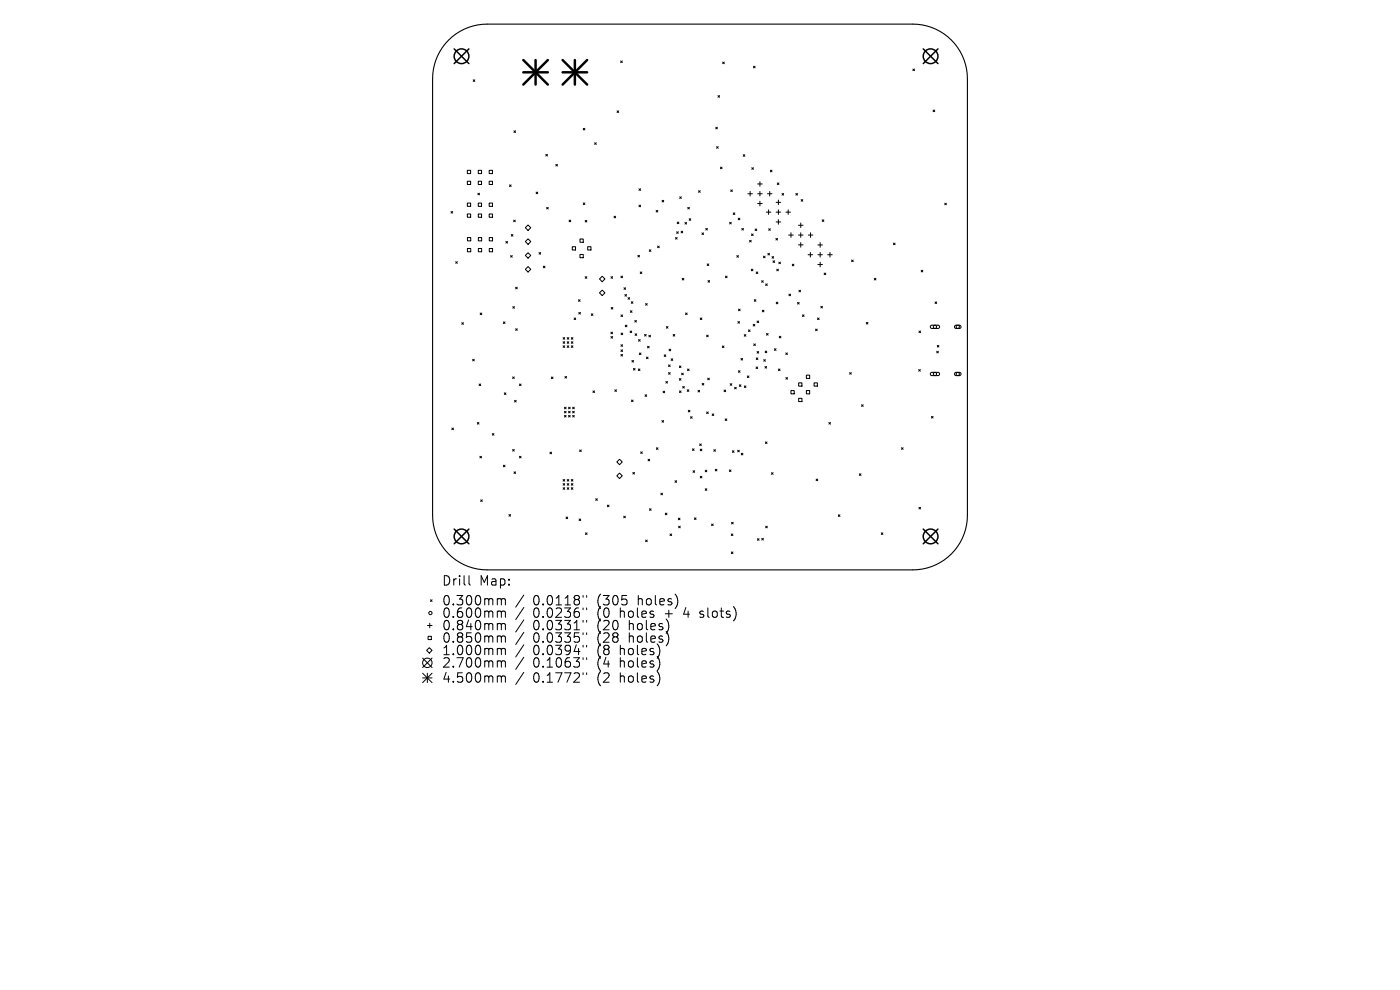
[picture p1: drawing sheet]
<svg xmlns="http://www.w3.org/2000/svg" width="297mm" height="210mm" viewBox="0 0 297 210" stroke-linecap="round" stroke-linejoin="round" font-family="sans-serif">
<defs><g id="words">
<g font-size="2.8">
<text x="93.7" y="124.5">Drill</text>
<text x="101.7" y="124.5">Map:</text>
<text x="93.7" y="128.7">0.300mm</text>
<text x="93.7" y="131.3">0.600mm</text>
<text x="113.1" y="128.7">0.0118&quot;</text>
<text x="113.1" y="131.3">0.0236&quot;</text>
<text x="126.8" y="128.7">(305</text>
<text x="126.8" y="131.3">(0</text>
<text x="131.8" y="131.3">holes</text>
<text x="135.6" y="128.7">holes)</text>
<text x="141.5" y="131.3">+</text>
<text x="145.7" y="131.3">4</text>
<text x="149.3" y="131.3">slots)</text>
<text x="93.7" y="134">0.840mm</text>
<text x="93.7" y="136.6">0.850mm</text>
<text x="113.1" y="134">0.0331&quot;</text>
<text x="113.1" y="136.6">0.0335&quot;</text>
<text x="126.8" y="134">(20</text>
<text x="126.8" y="136.6">(28</text>
<text x="133.7" y="134">holes)</text>
<text x="133.7" y="136.6">holes)</text>
<text x="93.7" y="139.3">1.000mm</text>
<text x="93.7" y="141.9">2.700mm</text>
<text x="113.1" y="139.3">0.0394&quot;</text>
<text x="113.1" y="141.9">0.1063&quot;</text>
<text x="126.8" y="139.3">(8</text>
<text x="126.8" y="141.9">(4</text>
<text x="131.8" y="139.3">holes)</text>
<text x="131.8" y="141.9">holes)</text>
<text x="93.7" y="145.1">4.500mm</text>
<text x="113.1" y="145.1">0.1772&quot;</text>
<text x="126.8" y="145.1">(2</text>
<text x="131.8" y="145.1">holes)</text>
</g>
</g></defs>
<path d="M95.2 8.5a11.6 11.6 0 0 1 8.1-3.4h90.4a11.6 11.6 0 0 1 11.5 11.6v92.6a11.6 11.6 0 0 1-11.5 11.6h-90.4a11.6 11.6 0 0 1-11.5-11.6v-92.6a11.6 11.6 0 0 1 3.4-8.2z" fill="none" stroke="#000" stroke-width=".23"/>
<g fill="none" stroke="#000" stroke-width=".21">
<path d="M100.4 16.9l.3 .4M100.7 16.9l-.3 .4M131.7 12.9l.3 .4M132 12.9l-.3 .4M153.3 13.2l.4 .3M153.7 13.2l-.4 .3M159.8 14l.4 .4M160.2 14l-.4 .4M193.7 14.6l.3 .4M194 14.6l-.3 .4M99.1 36.1h.7v.7h-.7zM99.1 38.4h.7v.7h-.7z"/>
<path d="M101.5 38.4h.7v.7h-.7zM101.5 36.1h.7v.7h-.7zM103.8 36.1h.7v.7h-.7zM103.8 38.4h.7v.7h-.7zM108.1 39.2l.3 .4M108.4 39.2l-.3 .4M109 27.8l.4 .3M109.4 27.8l-.4 .3M115.8 32.8l.3 .3M116.1 32.8l-.3 .3M117.9 34.9l.4 .3M118.3 34.9l-.4 .3"/>
<path d="M123.7 27.2l.4 .4M124.1 27.2l-.4 .4M126.1 30.3l.4 .3M126.5 30.3l-.4 .3M130.9 23.5l.4 .4M131.3 23.5l-.4 .4M151.8 27l.4 .3M152 31.1l.4 .4M152.2 27l-.4 .3M152.3 20.3l.4 .3M152.4 31.1l-.4 .4M152.7 20.3l-.4 .3"/>
<path d="M152.8 35.5l.4 .3M153.2 35.5l-.4 .3M157.7 32.8l.3 .4M158 32.8l-.3 .4M159.5 35.6l.3 .3M159.8 35.6l-.3 .3M160.7 39h1M161.2 38.5v1M163.4 36.1l.4 .4M163.8 36.1l-.4 .4M164.9 38.8l.3 .4M165.2 38.8l-.3 .4"/>
<path d="M198 23.3l.3 .4M198.3 23.3l-.3 .4M95.7 44.9l.3 .3M96 44.9l-.3 .3M96.7 55.5l.3 .4M97 55.5l-.3 .4M99.1 43.1h.7v.7h-.7zM99.1 45.4h.7v.7h-.7zM99.2 50.4h.7v.7h-.7zM99.2 52.7h.7v.7h-.7zM101.4 41l.3 .3M101.5 45.4h.7v.7h-.7z"/>
<path d="M101.5 43.1h.7v.7h-.7zM101.5 50.4h.7v.7h-.7zM101.5 52.7h.7v.7h-.7zM101.7 41l-.3 .3M103.8 43.1h.7v.7h-.7zM103.8 45.4h.7v.7h-.7zM103.8 50.4h.7v.7h-.7zM103.8 52.7h.7v.7h-.7zM107.3 51.2l.4 .4M107.7 51.2l-.4 .4M108.3 54.2l.4 .4M108.5 49.7l.3 .4"/>
<path d="M108.7 54.2l-.4 .4M108.8 49.7l-.3 .4M109 46.7l.3 .3M109.3 46.7l-.3 .3M111.4 51.2l.6-.5 .6 .5-.6 .6zM111.4 54.2l.6-.6 .6 .6-.6 .6zM111.4 57.1l.6-.6 .6 .6-.6 .6zM112 47.7l.6 .6-.6 .6-.6-.6zM113.7 40.8l.4 .3M114.1 40.8l-.4 .3M114.4 53.6l.3 .3M114.7 53.6l-.3 .3"/>
<path d="M115.3 56.5l.3 .3M115.6 56.5l-.3 .3M116 44l.3 .3M116.3 44l-.3 .3M120.7 46.7l.4 .3M121.1 46.7l-.4 .3M121.4 52.3h.7v.7h-.7zM123 50.7h.7v.7h-.7zM123 54h.7v.7h-.7zM123.7 43l.4 .4M124.1 43l-.4 .4M124.1 46.7l.4 .4"/>
<path d="M124.1 58.7l.4 .3M124.5 46.7l-.4 .4M124.5 58.7l-.4 .3M124.7 52.3h.7v.7h-.7zM127.2 59.2l.6-.6 .5 .6-.5 .6zM129.6 58.7l.4 .3M130 58.7l-.4 .3M130.3 45.9l.3 .3M130.6 45.9l-.3 .3M131.7 58.6l.4 .3M132.1 58.6l-.4 .3M135.3 54.2l.4 .3"/>
<path d="M135.6 40l.3 .4M135.6 43.5l.3 .4M135.7 54.2l-.4 .3M135.8 57.7l.4 .3M135.9 40l-.3 .4M135.9 43.5l-.3 .4M136.2 57.7l-.4 .3M137.7 53l.4 .3M138.1 53l-.4 .3M139.2 44.6l.3 .4M139.5 52.2l.4 .4M139.5 44.6l-.3 .4"/>
<path d="M139.9 52.2l-.4 .4M140.5 42.5l.3 .3M140.8 42.5l-.3 .3M143.3 50.4l.4 .3M143.6 49.2l.3 .3M143.7 50.4l-.4 .3M143.7 47.1l.3 .3M143.9 49.2l-.3 .3M144 47.1l-.3 .3M144.2 41.7l.3 .4M144.5 49l.3 .4M144.5 41.7l-.3 .4"/>
<path d="M144.7 59l.4 .4M144.8 49l-.3 .4M145.1 59l-.4 .4M145.3 47.2l.4 .3M145.7 47.2l-.4 .3M145.9 44l.4 .3M146.2 46.4l.3 .3M146.3 44l-.4 .3M146.5 46.4l-.3 .3M148.2 40.5l.3 .3M148.5 40.5l-.3 .3M148.9 49.4l.4 .4"/>
<path d="M149.3 49.4l-.4 .4M149.7 48.5l.4 .3M150 56l.4 .3M150.1 48.5l-.4 .3M150.2 59.5l.3 .4M150.4 56l-.4 .3M150.5 59.5l-.3 .4M153.9 58.6l.3 .3M154.2 58.6l-.3 .3M154.8 47.2l.3 .3M155 40.3l.4 .3M155.1 47.2l-.3 .3"/>
<path d="M155.4 40.3l-.4 .3M155.5 45.2l.4 .3M155.9 45.2l-.4 .3M156.3 54.2l.4 .4M156.6 46.3l.4 .3M156.7 54.2l-.4 .4M157 46.3l-.4 .3M157.4 48.5l.3 .3M157.7 48.5l-.3 .3M158.6 41.1h1M159 51l.4 .3M159.1 40.6v1"/>
<path d="M159.4 51l-.4 .3M159.4 57.1l.3 .3M159.4 49.6l.4 .4M159.7 57.1l-.3 .3M159.8 49.6l-.4 .4M160.2 48.6l.3 .3M160.4 57.7l.4 .3M160.5 48.6l-.3 .3M160.7 41.1h1M160.7 43.2h1M160.8 57.7l-.4 .3M161.2 40.6v1"/>
<path d="M161.2 42.7v1M161.6 59.5l.3 .4M161.9 59.5l-.3 .4M162 54.3l.3 .4M162.3 54.3l-.3 .4M162.6 45h.9M162.8 41.1h1M162.9 53.7l.3 .4M163.1 44.5v1M163.1 48.5l.3 .4M163.2 53.7l-.3 .4M163.3 40.6v1"/>
<path d="M163.4 48.5l-.3 .4M163.8 54.4l.3 .4M164 55.3l.3 .4M164.1 54.4l-.3 .4M164.3 55.3l-.3 .4M164.6 50.6l.4 .3M164.6 45h1M164.6 42.9h1M164.6 47.1h1M164.8 57.1l.3 .3M165 50.6l-.4 .3M165.1 57.1l-.3 .3"/>
<path d="M165.1 42.4v1M165.1 44.5v1M165.1 46.6v1M165.2 55.6l.4 .3M165.6 55.6l-.4 .3M165.9 41l.3 .4M166.2 41l-.3 .4M166.7 45h1M167.2 44.5v1M167.3 49.9h1M167.8 49.4v.9M168.1 56l.3 .4"/>
<path d="M168.4 56l-.3 .4M168.8 41l.4 .4M169.2 41l-.4 .4M169.4 49.9h1M169.4 47.8h1M169.4 51.9h1M169.9 47.3v1M169.9 49.4v.9M169.9 51.5v.9M170 42.3l.3 .4M170.3 42.3l-.3 .4M171.4 54h1"/>
<path d="M171.5 49.9h.9M171.9 53.6v.9M172 49.4v.9M173.5 54h1M173.5 52h1M173.5 56.1h1M174 51.5v.9M174 53.6v.9M174 55.6v1M174.4 46.6l.4 .4M174.8 46.6l-.4 .4M174.8 57.9l.4 .4"/>
<path d="M175.2 57.9l-.4 .4M175.6 54h1M176.1 53.6v.9M180.7 55.2l.3 .3M181 55.2l-.3 .3M185.5 59l.3 .4M185.8 59l-.3 .4M189.5 51.6l.4 .3M189.9 51.6l-.4 .3M195.4 57.3l.4 .4M195.8 57.3l-.4 .4M200.4 43.1l.4 .3"/>
<path d="M200.8 43.1l-.4 .3M98 68.5l.3 .3M98.3 68.5l-.3 .3M100.3 76.2l.3 .4M100.6 76.2l-.3 .4M101.9 66.4l.3 .4M102.2 66.4l-.3 .4M106.8 68.3l.3 .3M107.1 68.3l-.3 .3M108.7 80l.4 .3M108.8 65l.3 .4M109.1 80l-.4 .3"/>
<path d="M109.1 65l-.3 .4M109.4 60.9l.3 .4M109.4 69.7l.3 .4M109.7 60.9l-.3 .4M109.7 69.7l-.3 .4M117 80l.3 .3M117.3 80l-.3 .3M119.5 71.6l.3 .4M119.5 72.5l.3 .3M119.5 73.4l.3 .3M119.8 71.6l-.3 .4M119.8 72.5l-.3 .3"/>
<path d="M119.8 73.4l-.3 .3M119.8 79.9l.4 .3M120.2 79.9l-.4 .3M120.3 72.5l.4 .3M120.3 73.4l.4 .3M120.3 71.6l.4 .4M120.7 71.6l-.4 .4M120.7 72.5l-.4 .3M120.7 73.4l-.4 .3M121.2 73.4l.3 .3M121.2 72.5l.3 .3M121.2 71.6l.3 .4"/>
<path d="M121.5 71.6l-.3 .4M121.5 72.5l-.3 .3M121.5 73.4l-.3 .3M121.8 67.5l.3 .3M122.1 67.5l-.3 .3M122.7 63.6l.4 .3M122.8 66.3l.3 .3M123.1 63.6l-.4 .3M123.1 66.3l-.3 .3M125.4 66.6l.4 .3M125.8 66.6l-.4 .3M127.2 62.1l.6-.6 .5 .6-.5 .6z"/>
<path d="M129.6 70.5l.3 .3M129.6 71.4l.4 .3M129.7 65.2l.3 .4M129.9 70.5l-.3 .3M130 71.4l-.4 .3M130 65.2l-.3 .4M131.7 75.2l.4 .3M131.7 66.8l.4 .4M131.7 73.1l.4 .4M131.7 74.2l.4 .4M131.8 70.7l.3 .3M132.1 66.8l-.4 .4"/>
<path d="M132.1 73.1l-.4 .4M132.1 75.2l-.4 .3M132.1 74.2l-.4 .4M132.1 70.7l-.3 .3M132.4 61l.3 .4M132.6 62.5l.3 .3M132.6 69l.4 .3M132.7 61l-.3 .4M132.9 62.5l-.3 .3M133 69l-.4 .3M133.2 63.1l.4 .4M133.6 63.1l-.4 .4"/>
<path d="M133.7 70.2l.3 .4M133.7 65.9l.4 .4M133.9 64l.4 .3M134 70.2l-.3 .4M134.1 76.5l.3 .3M134.1 65.9l-.4 .4M134.3 64l-.4 .3M134.4 78.2l.3 .3M134.4 76.5l-.3 .3M134.7 68l.3 .3M134.7 78.2l-.3 .3M134.7 70.8l.4 .4"/>
<path d="M135 68l-.3 .3M135.1 70.8l-.4 .4M135.4 78.3l.4 .3M135.5 72l.3 .4M135.6 74.9l.4 .3M135.8 78.3l-.4 .3M135.8 72l-.3 .4M136 74.9l-.4 .3M136.7 70.9l.4 .4M137 64.4l.3 .3M137.1 70.9l-.4 .4M137.1 75.7l.4 .4"/>
<path d="M137.3 64.4l-.3 .3M137.4 73.5l.3 .3M137.5 75.7l-.4 .4M137.7 71.1l.3 .4M137.7 73.5l-.3 .3M138 71.1l-.3 .4M140.9 75.3l.4 .3M141.3 75.3l-.4 .3M141.4 69.3l.3 .3M141.7 69.3l-.3 .3M141.8 77.4l.4 .4M141.8 79l.4 .4"/>
<path d="M141.9 74.1l.4 .3M142.2 77.4l-.4 .4M142.2 79l-.4 .4M142.3 74.1l-.4 .3M142.4 76.1l.3 .4M142.7 76.1l-.3 .4M142.8 71l.3 .3M143.1 71l-.3 .3M144.1 77.6l.4 .4M144.5 77.6l-.4 .4M144.6 79.2l.4 .3M145 79.2l-.4 .3"/>
<path d="M145.4 66.4l.4 .3M145.8 66.4l-.4 .3M145.8 78.3l.4 .3M146.2 78.3l-.4 .3M148.5 67.5l.4 .3M148.9 67.5l-.4 .3M149.9 71.1l.3 .3M150.2 71.1l-.3 .3M153.2 73.4l.4 .3M153.6 73.4l-.4 .3M156.5 68.2l.4 .4M156.6 78.6l.4 .4"/>
<path d="M156.7 65.6l.3 .3M156.9 68.2l-.4 .4M157 78.6l-.4 .4M157 65.6l-.3 .3M157.2 76l.3 .4M157.5 76l-.3 .4M157.9 71l.3 .3M158.2 71l-.3 .3M158.5 79.7l.4 .4M158.8 70l.3 .3M158.9 79.7l-.4 .4M159.1 70l-.3 .3"/>
<path d="M159.8 68.8l.3 .4M159.9 73l.4 .3M160 63.6l.4 .3M160.1 68.8l-.3 .4M160.3 73l-.4 .3M160.4 63.6l-.4 .3M160.4 77.8l.3 .4M160.4 75.9l.4 .4M160.6 68.1l.4 .3M160.6 74.6l.4 .3M160.7 77.8l-.3 .4M160.8 75.9l-.4 .4"/>
<path d="M161 68.1l-.4 .3M161 74.6l-.4 .3M161.7 65.8l.4 .4M162 76.3l.4 .3M162.1 65.8l-.4 .4M162.3 77.7l.3 .4M162.3 74.5l.4 .3M162.4 76.3l-.4 .3M162.4 60.2l.4 .4M162.6 70.7l.4 .4M162.6 77.7l-.3 .4M162.7 74.5l-.4 .3"/>
<path d="M162.8 60.2l-.4 .4M163 70.7l-.4 .4M164.3 74l.3 .3M164.6 74l-.3 .3M164.7 64.1l.3 .3M165 64.1l-.3 .3M165.1 78.3l.4 .3M165.3 71.3l.4 .4M165.5 78.3l-.4 .3M165.7 71.3l-.4 .4M166.7 74.9l.3 .3M167 74.9l-.3 .3"/>
<path d="M167.4 62.4l.3 .3M167.7 62.4l-.3 .3M169.2 64.2l.3 .3M169.5 61.6l.3 .3M169.5 64.2l-.3 .3M169.8 61.6l-.3 .3M170.2 66.8l.4 .3M170.6 66.8l-.4 .3M171.1 79.6h.7v.7h-.7zM173 69.8l.4 .4M173.4 69.8l-.4 .4M173.4 67.5l.4 .3"/>
<path d="M173.8 67.5l-.4 .3M174.1 65l.4 .3M174.5 65l-.4 .3M180.2 79l.4 .4M180.6 79l-.4 .4M183.8 68.4l.3 .3M184.1 68.4l-.3 .3M194.9 78.4l.3 .3M195 70.2l.3 .4M195.2 78.4l-.3 .3M195.3 70.2l-.3 .4M197.5 69.1l1.5-.1 .3 .4-.3 .3h-1.4l-.2-.3z"/>
<path d="M197.5 79.1l1.5-.1 .3 .4-.3 .3h-1.4l-.2-.2zM198.4 64l.3 .4M198.7 64l-.3 .4M198.7 74.5l.4 .4M198.8 73.3l.4 .3M199.1 74.5l-.4 .4M199.2 73.3l-.4 .3M202.6 69.1l1-.1 .3 .4-.3 .3h-.9l-.2-.3zM202.6 79.1l1-.1 .3 .4-.3 .3h-.9l-.2-.3zM95.9 90.8l.3 .3M96.2 90.8l-.3 .3M101.3 89.6l.3 .4"/>
<path d="M101.6 89.6l-.3 .4M101.6 81.5l.4 .3M101.8 96.8l.4 .3M102 81.5l-.4 .3M102.2 96.8l-.4 .3M104.4 92l.4 .3M104.8 92l-.4 .3M106.8 98.7l.3 .3M107 83.3l.3 .4M107.1 98.7l-.3 .3M107.3 83.3l-.3 .4M108.7 95.3l.4 .4"/>
<path d="M109.1 95.3l-.4 .4M109.2 84.9l.3 .4M109.5 84.9l-.3 .4M110.2 81.5l.3 .3M110.2 96.8l.3 .3M110.5 81.5l-.3 .3M110.5 96.8l-.3 .3M116.7 95.9l.3 .4M117 95.9l-.3 .4M119.7 86.4l.4 .3M119.7 87.2l.4 .4M119.7 88.1l.4 .4"/>
<path d="M120.1 87.2l-.4 .4M120.1 86.4l-.4 .3M120.1 88.1l-.4 .4M120.6 87.2l.4 .4M120.6 88.1l.4 .4M120.6 86.4l.4 .3M121 86.4l-.4 .3M121 87.2l-.4 .4M121 88.1l-.4 .4M121.5 88.1l.3 .4M121.5 87.2l.3 .4M121.5 86.4l.3 .3"/>
<path d="M121.8 86.4l-.3 .3M121.8 87.2l-.3 .4M121.8 88.1l-.3 .4M123 95.4l.3 .4M123.3 95.4l-.3 .4M125.8 82.9l.3 .4M126.1 82.9l-.3 .4M130.4 82.7l.4 .3M130.8 82.7l-.4 .3M130.9 98l.5-.6 .6 .6-.6 .6zM134 84.9l.3 .3M134.3 84.9l-.3 .3"/>
<path d="M135.9 95.8l.4 .4M136.3 95.8l-.4 .4M136.8 83.7l.4 .4M137.2 83.7l-.4 .4M137.5 97.4l.3 .4M137.8 97.4l-.3 .4M139.2 95l.4 .3M139.6 95l-.4 .3M140.4 89.2l.4 .4M140.7 83l.3 .3M140.8 89.2l-.4 .4M141 83l-.3 .3"/>
<path d="M141.3 80.9l.3 .4M141.6 80.9l-.3 .4M144.1 80.3l.4 .4M144.1 82.9l.4 .4M144.5 80.3l-.4 .4M144.5 82.9l-.4 .4M144.8 82l.4 .3M145.2 82l-.4 .3M145.8 82.7l.3 .3M146 87l.4 .4M146.1 82.7l-.3 .3M146.4 87l-.4 .4"/>
<path d="M146.5 88.4l.3 .3M146.8 88.4l-.3 .3M146.9 95.2l.4 .4M147 99.9l.4 .3M147.3 95.2l-.4 .4M147.4 99.9l-.4 .3M148.1 82.8l.3 .3M148.4 82.8l-.3 .3M148.4 94.2l.4 .3M148.5 95.3l.4 .3M148.8 94.2l-.4 .3M148.9 95.3l-.4 .3"/>
<path d="M149 81.3l.3 .4M149.3 81.3l-.3 .4M149.6 99.7l.4 .4M149.9 87.4l.3 .3M150 99.7l-.4 .4M150.1 80.2l.4 .4M150.2 87.4l-.3 .3M150.5 80.2l-.4 .4M151.1 87.8l.3 .3M151.4 87.8l-.3 .3M151.4 95.4l.4 .3M151.7 99.5l.4 .4"/>
<path d="M151.8 95.4l-.4 .3M152.1 99.5l-.4 .4M153.6 82.7l.4 .4M153.8 88.9l.4 .3M154 82.7l-.4 .4M154.2 88.9l-.4 .3M154.7 99.7l.4 .3M154.9 81.4l.3 .3M155.1 99.7l-.4 .3M155.2 81.4l-.3 .3M155.4 95.6l.3 .4M155.7 95.6l-.3 .4"/>
<path d="M155.8 82.2l.4 .3M156.2 82.2l-.4 .3M156.5 95.5l.3 .4M156.8 95.5l-.3 .4M156.8 81.6l.4 .4M157.2 81.6l-.4 .4M157.3 96.2l.3 .3M157.6 96.2l-.3 .3M157.9 81.9l.3 .3M158.2 81.9l-.3 .3M162.4 93.7l.3 .4M162.7 93.7l-.3 .4"/>
<path d="M166.7 80.1l.4 .3M167.1 80.1l-.4 .3M167.8 82.9h.7v.6h-.7zM169.4 81.2h.7v.7h-.7zM169.4 84.5h.7v.7h-.7zM171.1 82.9h.7v.6h-.7zM172.7 81.2h.7v.7h-.7zM175.8 89.6l.4 .4M176.2 89.6l-.4 .4M182.8 85.9l.3 .3M183.1 85.9l-.3 .3M191.2 95l.4 .3"/>
<path d="M191.6 95l-.4 .3M197.6 88.3l.3 .4M197.9 88.3l-.3 .4M102 106l.3 .4M102.3 106l-.3 .4M108 109.1l.3 .4M108.3 109.1l-.3 .4M109 100.1l.4 .3M109.4 100.1l-.4 .3M119.5 101.7l.3 .4M119.5 102.6l.3 .3M119.5 103.5l.3 .3"/>
<path d="M119.8 101.7l-.3 .4M119.8 102.6l-.3 .3M119.8 103.5l-.3 .3M120.1 109.7l.3 .3M120.3 102.6l.4 .3M120.3 103.5l.4 .3M120.3 101.7l.4 .4M120.4 109.7l-.3 .3M120.7 101.7l-.4 .4M120.7 102.6l-.4 .3M120.7 103.5l-.4 .3M121.2 103.5l.3 .3"/>
<path d="M121.2 102.6l.3 .3M121.2 101.7l.3 .4M121.5 101.7l-.3 .4M121.5 102.6l-.3 .3M121.5 103.5l-.3 .3M122.8 110.1l.4 .3M123.2 110.1l-.4 .3M124.2 113l.3 .4M124.5 113l-.3 .4M126.4 105.8l.3 .3M126.7 105.8l-.3 .3M128.8 107.1l.4 .4"/>
<path d="M129.2 107.1l-.4 .4M130.9 100.9l.5-.5 .6 .5-.6 .6zM132.3 109.5l.4 .3M132.7 109.5l-.4 .3M134.3 100.2l.3 .4M134.6 100.2l-.3 .4M137 114.6l.3 .3M137.3 114.6l-.3 .3M137.8 107.9l.3 .4M138.1 107.9l-.3 .4M140.2 104.6l.3 .4M140.5 104.6l-.3 .4"/>
<path d="M141.1 108.9l.4 .3M141.5 108.9l-.4 .3M142.1 113.3l.4 .3M142.5 113.3l-.4 .3M143.2 102l.3 .3M143.5 102l-.3 .3M143.9 109.9l.4 .4M144 111.6l.3 .4M144.3 109.9l-.4 .4M144.3 111.6l-.3 .4M147.3 109.9l.4 .3M147.7 109.9l-.4 .3"/>
<path d="M148.5 101l.4 .4M148.9 101l-.4 .4M149.6 103.7l.4 .3M150 103.7l-.4 .3M151 111.2l.3 .3M151.3 111.2l-.3 .3M155.1 113.3l.4 .3M155.1 117.1l.4 .3M155.2 110.8l.3 .3M155.5 113.3l-.4 .3M155.5 117.1l-.4 .3M155.5 110.8l-.3 .3"/>
<path d="M160.7 114.3l.3 .3M161 114.3l-.3 .3M161.6 114.2l.4 .4M162 114.2l-.4 .4M162.4 111.6l.4 .4M162.8 111.6l-.4 .4M163.7 100.3l.3 .3M164 100.3l-.3 .3M173.1 101.6l.4 .4M173.5 101.6l-.4 .4M177.8 109.2l.4 .4M178.2 109.2l-.4 .4"/>
<path d="M182.3 100.5l.4 .4M182.7 100.5l-.4 .4M187 113l.3 .4M187.3 113l-.3 .4M195 107.6l.3 .4M195.3 107.6l-.3 .4M89.7 139.6l2 2M90.7 132.7h1M90.8 135h.7v.7h-.7zM91.1 137.4l.6 .6-.6 .5-.6-.5zM91.2 132.2v1M91.3 127.2l.4 .4"/>
<path d="M91.7 127.2l-.4 .4M91.7 139.6l-2 2M99.5 122.1v1.7l.3 .3M105.8 127l.5 .1 .1 .2M105.8 129.6l.5 .1 .1 .2M105.8 132.3l.5 .1 .1 .2M105.8 134.9l.5 .1 .1 .2M105.8 137.5l.5 .1 .1 .2M106.4 127.3l.2-.3 .5 .1 .1 1.2M106.4 127.3v1M106.4 129.9v1.1M106.4 132.6v1"/>
<path d="M106.4 135.2v1M106.4 137.8v1.1M106.4 129.9l.2-.3 .5 .1 .1 1.3M106.4 132.6l.2-.3 .5 .1 .1 1.2M106.4 135.2l.2-.3 .5 .1 .1 1.2M106.4 137.8l.2-.3 .5 .1 .1 1.3M111.1 126.2l-1.7 2.6M111.1 128.9l-1.7 2.5M111.1 131.5l-1.7 2.6M111.1 134.1l-1.7 2.6M111.1 136.8l-1.7 2.6M111.1 139.4l-1.7 2.6"/>
<path d="M123.7 126.3v.4M123.7 129v.3M123.7 131.6v.4M123.7 134.2v.4M123.7 136.9v.4M123.7 139.5v.4M124.5 126.3v.4M124.5 129v.3M124.5 131.6v.4M124.5 134.2v.4M124.5 136.9v.4M124.5 139.5v.4"/>
<path d="M148.5 130.9l.1 .1M148.6 129.7v.5M89.7 142.8l2 2M89.7 143.8h2M90.7 142.8v2M91.7 142.8l-2 2M105.8 140.2l.5 .1 .1 .2M105.8 143.4l.5 .1 .1 .2M106.4 140.5v1M106.4 143.7v1M106.4 140.5l.2-.3 .5 .1 .1 1.2M106.4 143.7l.2-.3 .5 .1 .1 1.2"/>
<path d="M111.1 142.6l-1.7 2.6M123.7 142.7v.4M124.5 142.7v.4"/>
<circle cx="198.3" cy="79.3" r=".35"/>
<circle cx="198.3" cy="69.3" r=".35"/>
<circle cx="203.2" cy="79.3" r=".35"/>
<circle cx="203.2" cy="69.3" r=".35"/>
<circle cx="91.3" cy="130" r=".35"/>
<circle cx="90.7" cy="140.6" r="1"/>
</g>
<g fill="none" stroke="#000" stroke-width=".31">
<path d="M96.3 10.4l3.2 3.1M99.5 10.4l-3.2 3.1M195.9 10.4l3.1 3.1M199 10.4l-3.1 3.1M96.3 112.2l3.2 3.2M99.5 112.2l-3.2 3.2M195.9 112.2l3.1 3.2M199 112.2l-3.1 3.2"/>
<circle cx="97.9" cy="11.9" r="1.56"/>
<circle cx="197.4" cy="11.9" r="1.56"/>
<circle cx="97.9" cy="113.8" r="1.56"/>
<circle cx="197.4" cy="113.8" r="1.56"/>
</g>
<path d="M111 12.7l5.2 5.2M111 15.3h5.2M113.6 12.7v5.2M116.2 12.7l-5.2 5.2M119.4 15.3h5.2M119.4 12.7l5.2 5.2M122 12.7v5.2M124.6 12.7l-5.2 5.2" fill="none" stroke="#000" stroke-width=".52"/>
<use href="#words"/>
</svg>
